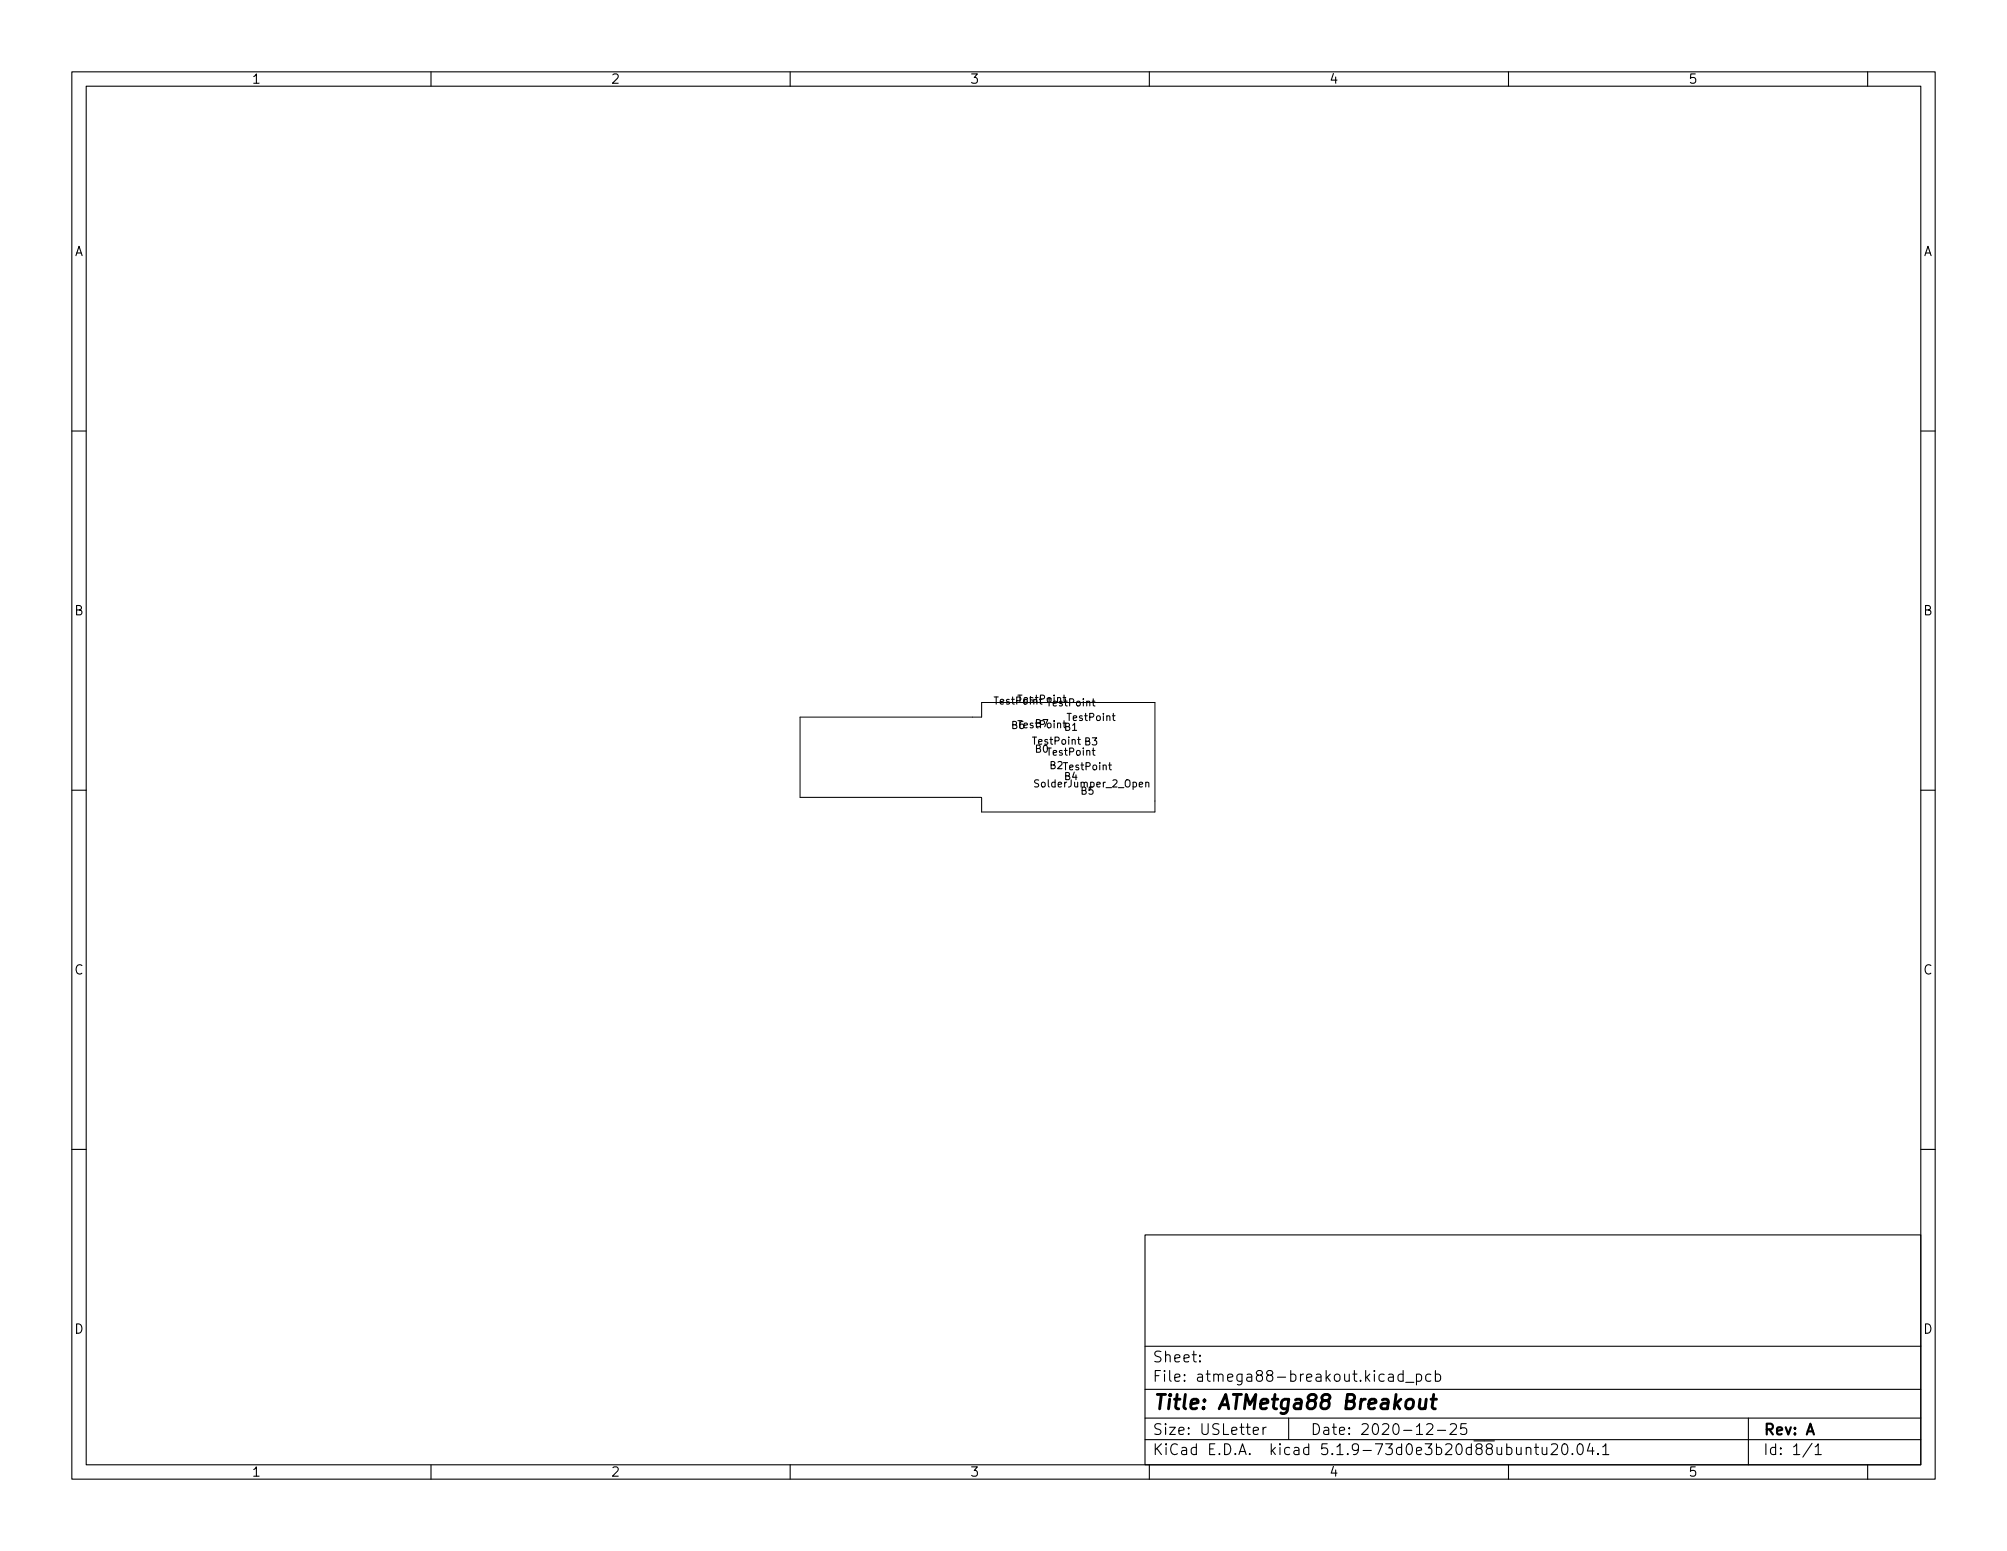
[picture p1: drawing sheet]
<svg xmlns="http://www.w3.org/2000/svg" width="279mm" height="216mm" viewBox="0 0 279 216" stroke-linecap="round" stroke-linejoin="round" font-family="sans-serif">
<defs><g id="words">
<text font-size="2.8" x="160.4" y="196.2">Title: ATMetga88 Breakout</text>
<g font-size="2.1">
<text x="160.4" y="189.7">Sheet:</text>
<text x="160.4" y="192.4">File: atmega88-breakout.kicad_pcb</text>
<text x="160.4" y="202.5">KiCad E.D.A. kicad 5.1.9-73d0e3b20d88ubuntu20.04.1</text>
<text x="160.4" y="199.7">Size: USLetter</text>
<text x="182.4" y="199.7">Date: 2020-12-25</text>
<text x="245.4" y="199.7">Rev: A</text>
<text x="245.4" y="202.5">Id: 1/1</text>
</g>
<g font-size="1.8">
<text x="35" y="11.6">1</text>
<text x="85" y="11.6">2</text>
<text x="135" y="11.6">3</text>
<text x="185" y="11.6">4</text>
<text x="235" y="11.6">5</text>
<text x="10.3" y="35.6">A</text>
<text x="267.7" y="35.6">A</text>
<text x="10.3" y="85.7">B</text>
<text x="267.7" y="85.7">B</text>
<text x="10.3" y="135.6">C</text>
<text x="267.7" y="135.6">C</text>
<text x="10.3" y="185.7">D</text>
<text x="267.7" y="185.7">D</text>
<text x="35" y="205.6">1</text>
<text x="85" y="205.6">2</text>
<text x="135" y="205.6">3</text>
<text x="185" y="205.6">4</text>
<text x="235" y="205.6">5</text>
</g>
<g font-size="1.4">
<text x="138.6" y="98.1">TestPoint</text>
<text x="140.8" y="101.5">B6</text>
<text x="144.1" y="101.2">B7</text>
<text x="145.9" y="98.3">TestPoint</text>
<text x="148.2" y="101.7">B1</text>
<text x="148.7" y="100.4">TestPoint</text>
<text x="143.9" y="103.7">TestPoint B3</text>
<text x="144.1" y="104.8">B0</text>
<text x="145.9" y="105.2">TestPoint</text>
<text x="146.2" y="107.1">B2 TestPoint</text>
<text x="144.4" y="109.6">SolderJumper_2_Open</text>
<text x="148.2" y="108.6">B4</text>
<text x="150.5" y="110.6">B5</text>
</g>
</g></defs>
<g fill="none" stroke="#000" stroke-width=".15">
<path d="M10 10h259.4v195.9h-259.4zM12 12h255.4v191.9h-255.4zM60 10v2M110 10v2M160 10v2M210 10v2M260 10v2M10 60h2M267.4 60h2M144.8 97.3l.5-.1 .1-.1v-.2l-.6-.1v1M146.7 96.8v.1M148.1 96.8v.8l.3 .2"/>
<path d="M10 110h2M143.8 100.7h-.2l-.2 .1 .1 .1 .3 .1v.3h-.4M146.7 100.3v.1M146.7 100.7v.6M147.2 100.7h.2h.2l.1 .6M147.2 100.7v.6M267.4 110h2M10 160h2M267.4 160h2M159.4 171.9h108v32h-108zM159.4 197.4h108M159.4 193.4h108"/>
<path d="M159.4 187.4h108M167 189.4l.1 .1-.1 .1v-.1v-.1v.2M167 188.7h.1l-.1 .1v-.1v.1M174.5 199.2l.7-.2-.1-.3h-.4l-.2 .2v.7l.2 .1 .4-.1M175.8 198.7v1M176.3 198.7h-.3l-.2 .3M179.4 197.4v3M193.3 191.4l.2-.1 .4 .1 .1 .9M194 191.6l-.5 .1a.29 .29 0 0 0-.2 .3 .29 .29 0 0 0 .2 .3l.5-.1M195.3 191.4l-.4-.1-.3 .3v.4l.2 .2 .1 .1 .4-.1M195.3 190.8v1.5M195.7 192.4h1.1"/>
<path d="M197.2 191.4l.4-.1 .3 .3v.4l-.1 .2-.2 .1-.4-.1M197.2 191.3v1.5M198.6 198.3l.2-.1h.5a.41 .41 0 0 1 .1 .6l-.9 .9h1M199.2 191.4l-.4-.1-.3 .3v.4l.1 .2 .2 .1 .4-.1M199.8 191.4l.5-.1 .2 .3v.4l-.1 .2-.1 .1-.5-.1M199.8 190.8v1.5M200.1 199.1h1.2M201.9 198.3l.2-.1h.5a.41 .41 0 0 1 .1 .6l-.9 .9h1M204.1 198.2h-.7l-.1 .7 .2-.2 .5 .1 .2 .2-.1 .5-.2 .2h-.4l-.2-.2M243.4 197.4v6.5M60 203.9v2M110 203.9v2"/>
<path d="M159.4 200.4h108M160 203.9v2M210 203.9v2M212.5 201.6a.37 .37 0 0 1 .6 .1v.8M212.5 201.5v1M213.6 201.5h.6M213.8 201v1.3l.1 .1 .3 .1M214.7 201.5l.1 .9a.41 .41 0 0 0 .5-.1M215.3 201.5v1M216 201.1l.2-.1h.5a.41 .41 0 0 1 .1 .6l-.9 .9h.9M217.6 201a.36 .36 0 0 1 .6 .3 .77 .77 0 0 1-.4 1.2 1 1 0 0 1-.2-1.5zM218.9 202.3l.1 .1-.1 .1-.1-.1 .1-.1v.2"/>
<path d="M219.7 201.1a.36 .36 0 0 1 .4-.1 .36 .36 0 0 1 .2 .3 .77 .77 0 0 1-.4 1.2 .91 .91 0 0 1-.2-1.4zM221.3 200.9l-.3 1.1h.9M221.7 201.5v1M222.5 202.3v.1v.1l-.1-.1 .1-.1v.2M223.1 201.4l.4-.4v1.5M223.1 202.5h.9M252.3 200.9l-1.3 1.9M252.7 201.4l.4-.4v1.5M252.7 202.5h.8M260 203.9v2"/>
</g>
<path d="M195.9 195a.52 .52 0 0 1 .5-.2 .52 .52 0 0 1 .4 .4l-.1 .5a.55 .55 0 0 1-.5 .4 .55 .55 0 0 1-.5-.4zM197.7 194.8l-.1 1v.2a.57 .57 0 0 0 .8-.1M198.6 194.8l-.2 1.3M199.2 194.8h.8M199.6 194.1l-.2 1.7v.2l.4 .1" fill="none" stroke="#000" stroke-width=".4"/>
<path d="M111.4 99.8h25.3v-2h24.1v15.2h-24.1v-2h-25.3z" fill="none" stroke="#000" stroke-width=".14"/>
<use href="#words"/>
</svg>
